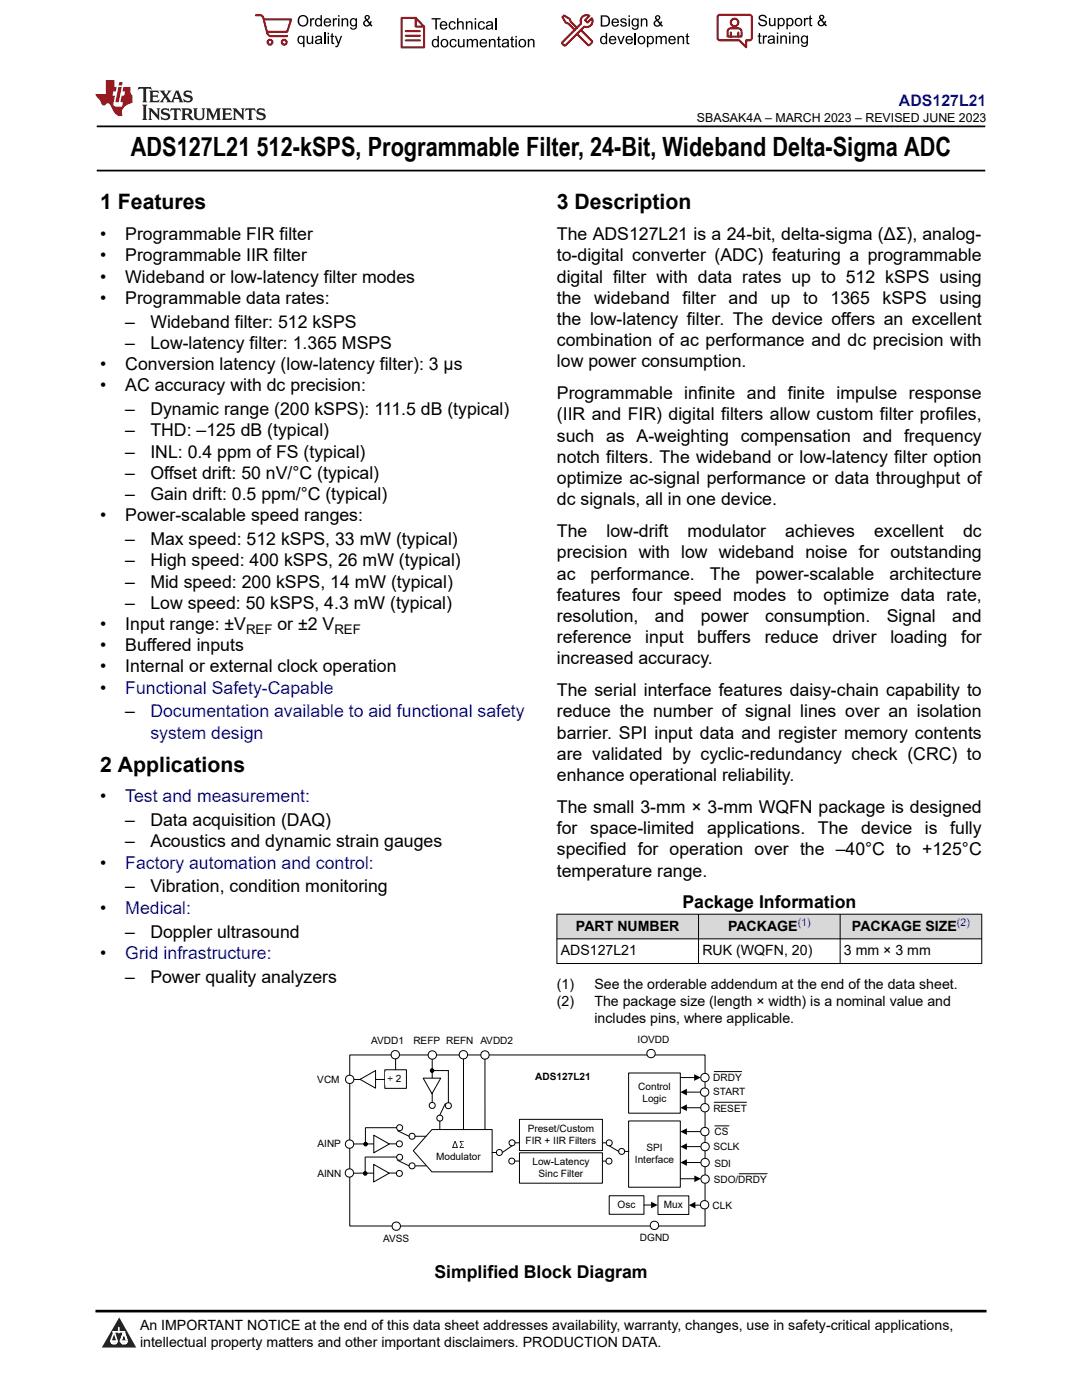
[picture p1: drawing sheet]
<svg xmlns="http://www.w3.org/2000/svg" width="216mm" height="279mm" viewBox="0 0 216 279" stroke-linecap="round" stroke-linejoin="round" font-family="sans-serif">
<defs><g id="words">
<text font-size="5.3" x="26.1" y="31.2">ADS127L21 512-kSPS, Programmable Filter, 24-Bit, Wideband Delta-Sigma ADC</text>
<g font-size="4.2">
<text x="20" y="41.8">1 Features</text>
<text x="111.1" y="41.8">3 Description</text>
<text x="20" y="154">2 Applications</text>
</g>
<g font-size="3.5">
<text x="20" y="47.9">•</text>
<text x="25" y="47.9">Programmable FIR filter</text>
<text x="111.1" y="47.9">The ADS127L21 is a 24-bit, delta-sigma (ΔΣ), analog-</text>
<text x="20" y="52.2">•</text>
<text x="25" y="52.2">Programmable IIR filter</text>
<text x="111.1" y="52.2">to-digital converter (ADC) featuring a programmable</text>
<text x="20" y="56.4">•</text>
<text x="25" y="56.4">Wideband or low-latency filter modes</text>
<text x="111.1" y="56.4">digital filter with data rates up to 512 kSPS using</text>
<text x="20" y="60.6">•</text>
<text x="25" y="60.6">Programmable data rates:</text>
<text x="25" y="65.4">–</text>
<text x="30" y="65.4">Wideband filter: 512 kSPS</text>
<text x="111.1" y="60.6">the</text>
<text x="111.1" y="64.9">the low-latency filter. The device offers an excellent</text>
<text x="118.6" y="60.6">wideband</text>
<text x="136.2" y="60.6">filter</text>
<text x="145.4" y="60.6">and</text>
<text x="153.8" y="60.6">up</text>
<text x="160.3" y="60.6">to</text>
<text x="165.7" y="60.6">1365</text>
<text x="176.1" y="60.6">kSPS</text>
<text x="187.5" y="60.6">using</text>
<text x="25" y="69.6">–</text>
<text x="30" y="69.6">Low-latency filter: 1.365 MSPS</text>
<text x="111.1" y="69.1">combination of ac performance and dc precision with</text>
<text x="20" y="73.9">•</text>
<text x="25" y="73.9">Conversion latency (low-latency filter): 3 µs</text>
<text x="111.1" y="73.3">low power consumption.</text>
<text x="20" y="78.1">•</text>
<text x="25" y="78.1">AC accuracy with dc precision:</text>
<text x="25" y="82.9">–</text>
<text x="30" y="82.9">Dynamic range (200 kSPS): 111.5 dB (typical)</text>
<text x="111.1" y="79.7">Programmable infinite and finite impulse response</text>
<text x="111.1" y="83.9">(IIR and FIR) digital filters allow custom filter profiles,</text>
<text x="25" y="87.1">–</text>
<text x="30" y="87.1">THD: –125 dB (typical)</text>
<text x="111.1" y="88.2">such as A-weighting compensation and frequency</text>
<text x="25" y="91.3">–</text>
<text x="25" y="95.6">–</text>
<text x="30" y="91.3">INL: 0.4 ppm of FS (typical)</text>
<text x="30" y="95.6">Offset drift: 50 nV/°C (typical)</text>
<text x="111.1" y="92.4">notch filters. The wideband or low-latency filter option</text>
<text x="25" y="99.8">–</text>
<text x="30" y="99.8">Gain drift: 0.5 ppm/°C (typical)</text>
<text x="111.1" y="96.6">optimize ac-signal performance or data throughput of</text>
<text x="111.1" y="100.9">dc signals, all in one device.</text>
<text x="20" y="104">•</text>
<text x="25" y="104">Power-scalable speed ranges:</text>
<text x="111.1" y="107.2">The</text>
<text x="121" y="107.2">low-drift</text>
<text x="137.2" y="107.2">modulator</text>
<text x="156.7" y="107.2">achieves</text>
<text x="174.4" y="107.2">excellent</text>
<text x="192.2" y="107.2">dc</text>
<text x="25" y="108.8">–</text>
<text x="25" y="113">–</text>
<text x="30" y="108.8">Max speed: 512 kSPS, 33 mW (typical)</text>
<text x="30" y="113">High speed: 400 kSPS, 26 mW (typical)</text>
<text x="111.1" y="111.4">precision with low wideband noise for outstanding</text>
<text x="25" y="117.3">–</text>
<text x="30" y="117.3">Mid speed: 200 kSPS, 14 mW (typical)</text>
<text x="111.1" y="119.9">features four speed modes to optimize data rate,</text>
<text x="111.1" y="115.7">ac</text>
<text x="117.9" y="115.7">performance.</text>
<text x="141.6" y="115.7">The</text>
<text x="150.7" y="115.7">power-scalable</text>
<text x="177.5" y="115.7">architecture</text>
<text x="20" y="125.7">•</text>
<text x="25" y="121.5">–</text>
<text x="25" y="125.7">Input range: ±V</text>
<text x="30" y="121.5">Low speed: 50 kSPS, 4.3 mW (typical)</text>
<text x="55.4" y="125.7">or ±2 V</text>
<text x="111.1" y="124.1">resolution,</text>
<text x="130.7" y="124.1">and</text>
<text x="139.8" y="124.1">power</text>
<text x="152.7" y="124.1">consumption.</text>
<text x="176.9" y="124.1">Signal</text>
<text x="190" y="124.1">and</text>
<text x="20" y="130">•</text>
<text x="25" y="130">Buffered inputs</text>
<text x="111.1" y="128.4">reference</text>
<text x="128.8" y="128.4">input</text>
<text x="139.1" y="128.4">buffers</text>
<text x="152.6" y="128.4">reduce</text>
<text x="166.1" y="128.4">driver</text>
<text x="177.7" y="128.4">loading</text>
<text x="191.8" y="128.4">for</text>
<text x="20" y="134.2">•</text>
<text x="25" y="134.2">Internal or external clock operation</text>
<text x="111.1" y="132.6">increased accuracy.</text>
<text x="20" y="138.4">•</text>
<text x="25" y="143.2">–</text>
<text x="111.1" y="139">The serial interface features daisy-chain capability to</text>
<text x="111.1" y="143.2">reduce the number of signal lines over an isolation</text>
<text x="111.1" y="147.4">barrier. SPI input data and register memory contents</text>
<text x="111.1" y="151.7">are validated by cyclic-redundancy check (CRC) to</text>
<text x="111.1" y="155.9">enhance operational reliability.</text>
<text x="20" y="160.1">•</text>
<text x="25" y="164.9">–</text>
<text x="30" y="164.9">Data acquisition (DAQ)</text>
<text x="111.1" y="162.2">The small 3-mm × 3-mm WQFN package is designed</text>
<text x="111.1" y="166.5">for</text>
<text x="117.8" y="166.5">space-limited</text>
<text x="141.1" y="166.5">applications.</text>
<text x="163.2" y="166.5">The</text>
<text x="171.8" y="166.5">device</text>
<text x="184.5" y="166.5">is</text>
<text x="189.6" y="166.5">fully</text>
<text x="20" y="173.3">•</text>
<text x="25" y="169.1">–</text>
<text x="30" y="169.1">Acoustics and dynamic strain gauges</text>
<text x="111.1" y="170.7">specified for operation over the –40°C to +125°C</text>
<text x="25" y="178.1">–</text>
<text x="30" y="178.1">Vibration, condition monitoring</text>
<text x="111.1" y="174.9">temperature range.</text>
<text x="20" y="182.3">•</text>
<text x="136.2" y="181.3">Package Information</text>
<text x="20" y="191.3">•</text>
<text x="25" y="187.1">–</text>
<text x="30" y="187.1">Doppler ultrasound</text>
<text x="25" y="196.1">–</text>
<text x="30" y="196.1">Power quality analyzers</text>
<text x="86.7" y="255">Simplified Block Diagram</text>
</g>
<g font-size="3.5" fill="#00f">
<text x="25" y="138.4">Functional Safety-Capable</text>
<text x="30" y="143.2">Documentation available to aid functional safety</text>
<text x="30" y="147.4">system design</text>
<text x="25" y="160.1">Test and measurement:</text>
<text x="25" y="173.3">Factory automation and control:</text>
<text x="25" y="182.3">Medical:</text>
<text x="25" y="191.3">Grid infrastructure:</text>
</g>
<text font-size="3.2" fill="#00f" x="179.4" y="21.1">ADS127L21</text>
<g font-size="2.8">
<text x="114.9" y="185.7">PART NUMBER</text>
<text x="145.3" y="185.7">PACKAGE</text>
<text x="170" y="185.7">PACKAGE SIZE</text>
<text x="111.9" y="190.6">ADS127L21</text>
<text x="140.2" y="190.6">RUK (WQFN, 20)</text>
<text x="168.4" y="190.6">3 mm × 3 mm</text>
<text x="111.1" y="197.4">(1)</text>
<text x="118.6" y="197.4">See the orderable addendum at the end of the data sheet.</text>
<text x="111.1" y="200.8">(2)</text>
<text x="118.6" y="200.8">The package size (length × width) is a nominal value and</text>
<text x="118.6" y="204.2">includes pins, where applicable.</text>
<text x="27.9" y="265.5">An IMPORTANT NOTICE at the end of this data sheet addresses availability, warranty, changes, use in safety-critical applications,</text>
<text x="27.9" y="268.9">intellectual property matters and other important disclaimers. PRODUCTION DATA.</text>
</g>
<g font-size="2.6">
<text x="49.1" y="126.4">REF</text>
<text x="66.7" y="126.4">REF</text>
</g>
<text font-size="2.5" x="139.1" y="24.3">SBASAK4A – MARCH 2023 – REVISED JUNE 2023</text>
<g font-size="2.1" fill="#00f">
<text x="159.2" y="184.8">(1)</text>
<text x="191" y="184.8">(2)</text>
</g>
<g font-size="2">
<text x="74.1" y="208.3">AVDD1</text>
<text x="82.5" y="208.3">REFP</text>
<text x="89" y="208.3">REFN</text>
<text x="95.8" y="208.3">AVDD2</text>
<text x="127.2" y="208.1">IOVDD</text>
<text x="77.3" y="216">÷ 2</text>
<text x="106.8" y="215.6">ADS127L21</text>
<text x="142.3" y="215.7">DRDY</text>
<text x="63.3" y="216.2">VCM</text>
<text x="127.4" y="217.5">Control</text>
<text x="128.2" y="220">Logic</text>
<text x="142.3" y="218.6">START</text>
<text x="142.3" y="221.8">RESET</text>
<text x="105.3" y="225.9">Preset/Custom</text>
<text x="142.6" y="226.4">CS</text>
<text x="63.4" y="228.9">AINP</text>
<text x="87" y="231.5">Modulator</text>
<text x="104.9" y="228.3">FIR + IIR Filters</text>
<text x="106.2" y="232.5">Low-Latency</text>
<text x="126.7" y="232.1">Interface</text>
<text x="129" y="229.7">SPI</text>
<text x="142.4" y="229.5">SCLK</text>
<text x="142.5" y="232.8">SDI</text>
<text x="63.3" y="234.9">AINN</text>
<text x="107.5" y="234.9">Sinc Filter</text>
<text x="142.4" y="236">SDO/DRDY</text>
<text x="123.2" y="241.1">Osc</text>
<text x="132.5" y="241.1">Mux</text>
<text x="142.2" y="241.2">CLK</text>
<text x="76.5" y="247.9">AVSS</text>
<text x="127.7" y="247.7">DGND</text>
</g>
</g></defs>
<path d="M19.3 25.2h177.3M19.3 34h177.3" fill="none" stroke="#000" stroke-width=".35"/>
<g fill="#d8d8d8">
<path d="M111.1 182.4h84.8v5h-84.8z" fill-rule="evenodd"/>
<path d="M111.2 182.5h28.1v4.8h-28.1z" fill-rule="evenodd"/>
<path d="M139.4 182.5h28.2v4.8h-28.2z" fill-rule="evenodd"/>
<path d="M167.7 182.5h28.1v4.8h-28.1z" fill-rule="evenodd"/>
</g>
<path d="M111.1 182.4h84.9M111.1 187.4h84.9M111.1 192.3h84.9M111.1 182.4v10M139.4 182.4v10M167.6 182.4v10M195.9 182.4v10" fill="none" stroke="#000" stroke-width=".2"/>
<path d="M69.8 210.5h70.9v34.2h-70.9z" fill-rule="evenodd" fill="#fff"/>
<path d="M69.8 210.5h70.9v34.2h-70.9zM135.4 235.2h3.3M137.1 228.8h2.8M137.1 225.8h2.7" fill="none" stroke="#000" stroke-width=".2"/>
<path d="M135.7 228.8l1.4-.6v1.3zM135.7 225.8l1.4-.6v1.3zM138.5 234.6l1.4 .6-1.4 .7z" fill="#000"/>
<g fill="#fff">
<path d="M62.6 227h5.7v2.5h-5.7z" fill-rule="evenodd"/>
<path d="M62.7 233h5.7v2.5h-5.7z" fill-rule="evenodd"/>
<path d="M142.1 227.4h6.6v2.5h-6.6z" fill-rule="evenodd"/>
<path d="M142.3 224.4h3.8v2.5h-3.8z" fill-rule="evenodd"/>
<path d="M95.5 206.2h7.4v2.5h-7.4z" fill-rule="evenodd"/>
<path d="M142.1 233.9h11.6v2.3h-11.6z" fill-rule="evenodd"/>
<path d="M142.3 230.7h4.6v2.3h-4.6z" fill-rule="evenodd"/>
</g>
<path d="M79.1 228.3h-8.9M142.6 224.7h2.8" fill="none" stroke="#000" stroke-width=".2"/>
<path d="M142 213.6h7.1v2.3h-7.1z" fill-rule="evenodd" fill="#fff"/>
<path d="M142.5 213.9h5.5" fill="none" stroke="#000" stroke-width=".2"/>
<g fill="#fff">
<path d="M125.7 245.9h9.9v2.5h-9.9z" fill-rule="evenodd"/>
<path d="M80.6 206.2h9.1v2.7h-9.1z" fill-rule="evenodd"/>
<path d="M88.3 206.2h6.9v2.7h-6.9z" fill-rule="evenodd"/>
</g>
<path d="M92.5 210v15.4" fill="none" stroke="#000" stroke-width=".2"/>
<g fill="#fff">
<path d="M125.4 206h10v2.5h-10z" fill-rule="evenodd"/>
<circle cx="69.8" cy="228.3" r=".84"/>
</g>
<circle cx="69.8" cy="228.3" r=".84" fill="none" stroke="#000" stroke-width=".2"/>
<circle cx="130.6" cy="244.5" r=".84" fill="#fff"/>
<circle cx="130.6" cy="244.5" r=".84" fill="none" stroke="#000" stroke-width=".2"/>
<circle cx="92.5" cy="210.5" r=".84" fill="#fff"/>
<g fill="none" stroke="#000" stroke-width=".2">
<path d="M137.1 218h2.7M137.1 232h2.8M138.8 240.5h1"/>
<circle cx="92.5" cy="210.5" r=".84"/>
</g>
<path d="M135.7 218l1.4-.7v1.3zM135.7 232l1.4-.7v1.4zM137.4 240.5l1.4-.6v1.3z" fill="#000"/>
<g fill="#fff">
<path d="M141.9 239.1h7.1v2.3h-7.1z" fill-rule="evenodd"/>
<path d="M73.7 206.2h7.5v2.5h-7.5z" fill-rule="evenodd"/>
<circle cx="140.7" cy="215.1" r=".84"/>
</g>
<circle cx="140.7" cy="215.1" r=".84" fill="none" stroke="#000" stroke-width=".2"/>
<circle cx="140.7" cy="235.3" r=".84" fill="#fff"/>
<circle cx="140.7" cy="235.3" r=".84" fill="none" stroke="#000" stroke-width=".2"/>
<circle cx="140.7" cy="232" r=".84" fill="#fff"/>
<circle cx="140.7" cy="232" r=".84" fill="none" stroke="#000" stroke-width=".2"/>
<circle cx="140.7" cy="228.8" r=".84" fill="#fff"/>
<circle cx="140.7" cy="228.8" r=".84" fill="none" stroke="#000" stroke-width=".2"/>
<circle cx="140.6" cy="225.8" r=".84" fill="#fff"/>
<circle cx="140.6" cy="225.8" r=".84" fill="none" stroke="#000" stroke-width=".2"/>
<circle cx="140.6" cy="240.4" r=".84" fill="#fff"/>
<circle cx="140.6" cy="240.4" r=".84" fill="none" stroke="#000" stroke-width=".2"/>
<circle cx="140.6" cy="218" r=".84" fill="#fff"/>
<circle cx="140.6" cy="218" r=".84" fill="none" stroke="#000" stroke-width=".2"/>
<circle cx="96.8" cy="210.5" r=".84" fill="#fff"/>
<circle cx="96.8" cy="210.5" r=".84" fill="none" stroke="#000" stroke-width=".2"/>
<path d="M74.6 226.6l3.1 1.7-3.1 1.8z" fill="#fff"/>
<path d="M74.6 226.6l3.1 1.7-3.1 1.8z" fill="none" stroke="#000" stroke-width=".2"/>
<path d="M131.3 238.7h6.1v3.7h-6.1z" fill-rule="evenodd" fill="#fff"/>
<path d="M131.3 238.7h6.1v3.7h-6.1z" fill="none" stroke="#000" stroke-width=".2"/>
<circle cx="129.9" cy="210.3" r=".84" fill="#fff"/>
<circle cx="129.9" cy="210.3" r=".84" fill="none" stroke="#000" stroke-width=".2"/>
<g fill="#fff">
<path d="M142 216.5h7.6v2.3h-7.6z" fill-rule="evenodd"/>
<path d="M125.4 223.7h10.3v13.2h-10.3z" fill-rule="evenodd"/>
</g>
<path d="M125.4 223.7h10.3v13.2h-10.3zM147.5 234.2h5.6" fill="none" stroke="#000" stroke-width=".2"/>
<path d="M62.1 214.3h6v2.5h-6z" fill-rule="evenodd" fill="#fff"/>
<path d="M135.4 215h3.2" fill="none" stroke="#000" stroke-width=".2"/>
<path d="M138.5 214.4l1.3 .6-1.3 .7z" fill="#000"/>
<path d="M73.3 245.8h11.7v3.1h-11.7z" fill-rule="evenodd" fill="#fff"/>
<path d="M137.1 221.1h2.7" fill="none" stroke="#000" stroke-width=".2"/>
<path d="M135.7 221.1l1.4-.7v1.3z" fill="#000"/>
<circle cx="140.7" cy="221.1" r=".84" fill="#fff"/>
<circle cx="140.7" cy="221.1" r=".84" fill="none" stroke="#000" stroke-width=".2"/>
<path d="M142.1 219.8h7.3v2.2h-7.3z" fill-rule="evenodd" fill="#fff"/>
<path d="M142.5 220h6.5" fill="none" stroke="#000" stroke-width=".2"/>
<circle cx="79.1" cy="244.7" r=".84" fill="#fff"/>
<circle cx="79.1" cy="244.7" r=".84" fill="none" stroke="#000" stroke-width=".2"/>
<path d="M121.6 238.6h6.9v3.7h-6.9z" fill-rule="evenodd" fill="#fff"/>
<path d="M121.6 238.6h6.9v3.7h-6.9zM130 240.5h-1.5" fill="none" stroke="#000" stroke-width=".2"/>
<path d="M129.9 239.8l1.3 .7-1.3 .6z" fill="#000"/>
<path d="M86.2 225.4h12v8.5h-12l-3.7-4.2z" fill-rule="evenodd" fill="#fff"/>
<path d="M86.2 225.4h12v8.5h-12l-3.7-4.2z" fill="none" stroke="#000" stroke-width=".2"/>
<path d="M103.7 230.1h16.5v6h-16.5z" fill-rule="evenodd" fill="#fff"/>
<path d="M103.7 230.1h16.5v6h-16.5z" fill="none" stroke="#000" stroke-width=".2"/>
<path d="M103.7 223.4h16.5v6.2h-16.5z" fill-rule="evenodd" fill="#fff"/>
<path d="M103.7 223.4h16.5v6.2h-16.5z" fill="none" stroke="#000" stroke-width=".2"/>
<path d="M125.4 214.1h10.3v8.1h-10.3z" fill-rule="evenodd" fill="#fff"/>
<path d="M76.8 215.4h-7.1M96.8 211.4v14M125.4 214.1h10.3v8.1h-10.3z" fill="none" stroke="#000" stroke-width=".2"/>
<path d="M76.8 213.5h4.3v3.7h-4.3z" fill-rule="evenodd" fill="#fff"/>
<path d="M76.8 213.5h4.3v3.7h-4.3z" fill="none" stroke="#000" stroke-width=".2"/>
<g fill="#fff">
<path d="M76.9 213.9h3.6v2.5h-3.6z" fill-rule="evenodd"/>
<circle cx="102.2" cy="228.1" r=".6"/>
</g>
<g fill="none" stroke="#000" stroke-width=".2">
<path d="M102.8 228.1h.9"/>
<circle cx="102.2" cy="228.1" r=".6"/>
</g>
<circle cx="102.1" cy="231.7" r=".6" fill="#fff"/>
<g fill="none" stroke="#000" stroke-width=".2">
<path d="M102.7 231.7h1"/>
<circle cx="102.1" cy="231.7" r=".6"/>
</g>
<circle cx="99.6" cy="230" r=".6" fill="#fff"/>
<g fill="none" stroke="#000" stroke-width=".2">
<path d="M98.2 230h.8M102.2 228.7l-2 1.3"/>
<circle cx="99.6" cy="230" r=".6"/>
</g>
<circle cx="79.7" cy="228.3" r=".6" fill="#fff"/>
<circle cx="79.7" cy="228.3" r=".6" fill="none" stroke="#000" stroke-width=".2"/>
<circle cx="79.7" cy="225.1" r=".6" fill="#fff"/>
<circle cx="79.7" cy="225.1" r=".6" fill="none" stroke="#000" stroke-width=".2"/>
<circle cx="82.2" cy="226.8" r=".6" fill="#fff"/>
<g fill="none" stroke="#000" stroke-width=".2">
<path d="M73 225.1h6.1M79.3 225.7l2.3 1.1"/>
<circle cx="82.2" cy="226.8" r=".6"/>
</g>
<path d="M71.8 215.4l3.1-1.7v3.5z" fill="#fff"/>
<path d="M71.8 215.4l3.1-1.7v3.5z" fill="none" stroke="#000" stroke-width=".2"/>
<circle cx="69.8" cy="215.4" r=".84" fill="#fff"/>
<g fill="none" stroke="#000" stroke-width=".2">
<path d="M72.9 225.1v3.3M82.8 226.8h2.2M82.8 232.7h2.2"/>
<circle cx="69.8" cy="215.4" r=".84"/>
</g>
<circle cx="72.9" cy="228.3" r=".35" fill="#000"/>
<circle cx="72.9" cy="228.3" r=".35" fill="none" stroke="#000" stroke-width=".21"/>
<circle cx="79.7" cy="234.2" r=".6" fill="#fff"/>
<circle cx="79.7" cy="234.2" r=".6" fill="none" stroke="#000" stroke-width=".2"/>
<circle cx="79.7" cy="231" r=".6" fill="#fff"/>
<circle cx="79.7" cy="231" r=".6" fill="none" stroke="#000" stroke-width=".2"/>
<circle cx="82.2" cy="232.7" r=".6" fill="#fff"/>
<g fill="none" stroke="#000" stroke-width=".2">
<path d="M79.1 234.1h-9.4M79.3 231.6l2.3 1.1"/>
<circle cx="82.2" cy="232.7" r=".6"/>
</g>
<path d="M74.6 232.4l3.1 1.7-3.1 1.8z" fill="#fff"/>
<path d="M72.9 231v3.3M72.9 230.9h6.2M74.6 232.4l3.1 1.7-3.1 1.8z" fill="none" stroke="#000" stroke-width=".2"/>
<circle cx="72.9" cy="234.2" r=".35" fill="#000"/>
<circle cx="72.9" cy="234.2" r=".35" fill="none" stroke="#000" stroke-width=".21"/>
<circle cx="69.7" cy="234.1" r=".84" fill="#fff"/>
<g fill="none" stroke="#000" stroke-width=".2">
<path d="M78.9 210.3v3.2"/>
<circle cx="69.7" cy="234.1" r=".84"/>
</g>
<circle cx="86.2" cy="220.6" r=".6" fill="#fff"/>
<circle cx="86.2" cy="220.6" r=".6" fill="none" stroke="#000" stroke-width=".2"/>
<circle cx="89.5" cy="220.7" r=".6" fill="#fff"/>
<circle cx="89.5" cy="220.7" r=".6" fill="none" stroke="#000" stroke-width=".2"/>
<circle cx="87.8" cy="223.1" r=".6" fill="#fff"/>
<g fill="none" stroke="#000" stroke-width=".2">
<path d="M86.2 210.3v9.7M87.8 223.7v1.7M88.9 220.3l-1.1 2.2"/>
<circle cx="87.8" cy="223.1" r=".6"/>
</g>
<path d="M84.4 215.2h3.5l-1.7 3.1z" fill="#fff"/>
<path d="M84.4 215.2h3.5l-1.7 3.1zM86.3 213.7h3.2M89.5 213.7v6.4" fill="none" stroke="#000" stroke-width=".2"/>
<circle cx="86.2" cy="213.7" r=".35" fill="#000"/>
<circle cx="86.2" cy="213.7" r=".35" fill="none" stroke="#000" stroke-width=".21"/>
<circle cx="86.3" cy="210.5" r=".84" fill="#fff"/>
<circle cx="86.3" cy="210.5" r=".84" fill="none" stroke="#000" stroke-width=".2"/>
<circle cx="78.9" cy="210.5" r=".84" fill="#fff"/>
<circle cx="78.9" cy="210.5" r=".84" fill="none" stroke="#000" stroke-width=".2"/>
<circle cx="121.5" cy="231.7" r=".6" fill="#fff"/>
<g fill="none" stroke="#000" stroke-width=".2">
<path d="M120.3 231.7h.6"/>
<circle cx="121.5" cy="231.7" r=".6"/>
</g>
<circle cx="121.6" cy="228.1" r=".6" fill="#fff"/>
<g fill="none" stroke="#000" stroke-width=".2">
<path d="M120.3 228.1h.7"/>
<circle cx="121.6" cy="228.1" r=".6"/>
</g>
<circle cx="124" cy="229.8" r=".6" fill="#fff"/>
<g fill="none" stroke="#000" stroke-width=".2">
<path d="M121.6 228.7l1.8 1.1M124.6 229.8h.9"/>
<circle cx="124" cy="229.8" r=".6"/>
</g>
<path d="M0 0h215.9v23.8h-215.9z" fill-rule="evenodd" fill="#fff"/>
<path d="M27.7 17.4l-.2 .6 .5-.3h.6v.1v2.2l-.2 .4h1l-.2-.4v-2.2v-.1h.5l.5 .3-.1-.6zM29.8 18.1l.2 .4v1.5l-.2 .4h1.9l.1-.6a1.08 1.08 0 0 1-1.3 .2v-.7h.6l.4 .2v-.6l-.4 .2h-.6v-.6l.2-.1a1 1 0 0 1 1 .2l-.1-.5zM31.8 18.1l1 1.1-1 1.2h.9l-.2-.2 .4-.7 .5 .7-.2 .2h1.6l-.2-.2 .1-.4h1l.1 .4-.1 .2h.9l-.2-.3-.8-2h-.5l-1 2.2-.8-1.1 .9-1.1h-.8l.2 .2-.5 .7-.3-.7 .1-.2zM35.2 18.5l.4 1h-.8zM36.8 18.2a.65 .65 0 0 0-.2 .7 .65 .65 0 0 0 .6 .5l.7 .2 .1 .2a.79 .79 0 0 1-.7 .4 .79 .79 0 0 1-.7-.5l.1 .7 .2-.1a.93 .93 0 0 0 1.1 .1 .93 .93 0 0 0 .4-1 1.46 1.46 0 0 0-1.2-.6l-.1-.3a1.09 1.09 0 0 1 1.2 .2l-.2-.6-.1 .1-.6-.2zM28.4 20.9l.2 .4v2.3l-.2 .3h1l-.2-.3v-2.3l.2-.4zM29.6 21.6l.2 .4v1.6l-.2 .3h.8l-.3-.3v-1.4l1.7 1.8v-2l.2-.4h-.8l.2 .2 .1 1.1-1.2-1.3zM32.3 21.8a.65 .65 0 0 0-.2 .7 .65 .65 0 0 0 .7 .4l.6 .2 .1 .2a.79 .79 0 0 1-.7 .4 .79 .79 0 0 1-.7-.5l.1 .7 .2-.1a.93 .93 0 0 0 1.1 .1 .93 .93 0 0 0 .4-.9 1.46 1.46 0 0 0-1.2-.6l-.1-.4a1.09 1.09 0 0 1 1.2 .2l-.2-.6-.1 .1-.6-.1zM34.1 21.6l-.1 .7a.63 .63 0 0 1 .7-.4l.1 1.7-.3 .3h1l-.2-.3v-1.7a.66 .66 0 0 1 .8 .4l-.1-.7zM36.2 21.6l.2 .4v1.6l-.2 .3h.9l-.2-.2v-.7h.5l.1 .2a.79 .79 0 0 0 1.2 .6l-1-.9a.61 .61 0 0 0 .6-.6 .61 .61 0 0 0-.5-.6zM36.9 21.9h.2a.47 .47 0 0 1 .5 .1 .47 .47 0 0 1 .1 .5l-.2 .2h-.6zM38.5 21.6l.2 .2a2.27 2.27 0 0 0 .4 2 1.04 1.04 0 0 0 1.7-.7v-1.3l.2-.2h-.8l.2 .4v1.1a.6 .6 0 0 1-.6 .6 .6 .6 0 0 1-.6-.6v-1.1l.3-.4zM41.1 21.6l.2 .4v1.6l-.2 .3h.7l-.2-.3v-1.5l.9 1.9 .8-1.9v1.5l-.2 .3h1l-.3-.3v-1.6l.3-.4h-.8l-.7 1.5-.7-1.5zM44.3 21.6l.2 .4v1.6l-.2 .3h1.9l.1-.5a1.09 1.09 0 0 1-1.3 .1v-.6h.6l.4 .1v-.6l-.4 .2h-.6v-.6l.2-.1a1.01 1.01 0 0 1 1 .3l-.1-.6zM46.4 21.6l.3 .4v1.6l-.3 .3h.8l-.2-.3v-1.4l1.6 1.8v-2l.2-.4h-.7l.2 .2v1.1l-1.2-1.3zM49 21.6l-.1 .7a.63 .63 0 0 1 .8-.4v1.7l-.3 .3h1l-.2-.3v-1.7a.66 .66 0 0 1 .8 .4l-.1-.7zM51.4 21.8a.65 .65 0 0 0-.2 .7 .65 .65 0 0 0 .6 .4l.6 .2 .2 .2a.79 .79 0 0 1-.8 .4 .79 .79 0 0 1-.6-.5l.1 .7 .2-.1a.93 .93 0 0 0 1 .1 .93 .93 0 0 0 .5-.9 1.46 1.46 0 0 0-1.3-.6l-.1-.4a1.09 1.09 0 0 1 1.3 .2l-.2-.6-.2 .1-.5-.1z" fill="#231f20"/>
<path d="M21.1 16v2.8h-2.1l.1 .3 .9 1a.95 .95 0 0 0 .9 .9 .59 .59 0 0 1 .6-.4 .59 .59 0 0 1 .5 .4l.4 .8a1.59 1.59 0 0 0 2.1 1.3 1.61 1.61 0 0 1 1-2.2l1-.4-.1-1.5a1.59 1.59 0 0 1-.4-1.6h-1.4l-.2 .9h.5l-.1 .8h-.5l-.2 1v.2l.4 .1-.2 .9h-.6a.73 .73 0 0 1-1.1-.7l.3-1.5h-.5l.2-.8h.5l.2-.9h-.5v-1.4zM23.6 17.4l-.6 3h.7l.6-3zM23.8 16.4l-.1 .7h.7l.1-.7z" fill="#ed1c24"/>
<g fill="#000">
<path d="M59.4 4.2a1.12 1.12 0 0 1 2.2 0 1.12 1.12 0 0 1-2.2 0zM59.9 3.5a.89 .89 0 0 0-.1 1.1 .89 .89 0 0 0 1.1 .4 .88 .88 0 0 0 .3-1.3 .88 .88 0 0 0-1.3-.2z" fill-rule="evenodd"/>
<path d="M59.5 7.3l.5-.2 .5 .3v-.3h.3v2.3h-.3v-.8a.74 .74 0 0 1-1 0 .74 .74 0 0 1-.1-1zM59.8 7.5a.57 .57 0 0 0-.2 .7 .57 .57 0 0 0 .8 .2 .57 .57 0 0 0 .1-.7 .57 .57 0 0 0-.7-.2z" fill-rule="evenodd"/>
<path d="M61.9 3.6h.2v.3l.2-.2 .3-.1 .2 .1-.1 .3a.36 .36 0 0 0-.5 0 .36 .36 0 0 0 0 .4v.9h-.3z" fill-rule="evenodd"/>
<path d="M61.2 7.1h.3v.9a.41 .41 0 0 0 .4 .6 .41 .41 0 0 0 .3-.6v-.9h.3v1.7h-.2v-.3a.58 .58 0 0 1-.7 .3 .58 .58 0 0 1-.4-.6z" fill-rule="evenodd"/>
<path d="M63 3.8l.5-.2 .5 .2v-.8h.2v2.3h-.2v-.2a.75 .75 0 0 1-1-.1 .75 .75 0 0 1-.1-1zM63.2 4a.57 .57 0 0 0-.1 .7 .57 .57 0 0 0 .8 .2 .57 .57 0 0 0 .1-.7 .57 .57 0 0 0-.8-.2z" fill-rule="evenodd"/>
<path d="M63 7.3a.74 .74 0 0 1 1-.1 .74 .74 0 0 1 .3 .9v.7h-.3v-.2a.57 .57 0 0 1-.8 .2 .57 .57 0 0 1-.2-.8l1-.3a.41 .41 0 0 0-.4-.4 .41 .41 0 0 0-.4 .4l-.3-.1zM63.2 8.2a.35 .35 0 0 0 .2 .5 .35 .35 0 0 0 .5-.3l.1-.4z" fill-rule="evenodd"/>
<path d="M65.4 6.5h.3v.3h-.3zM65.4 7.1h.3v1.7h-.3z" fill-rule="evenodd"/>
<path d="M64.8 3.8a.76 .76 0 0 1 .9-.1 .76 .76 0 0 1 .4 .8h-1.2a.47 .47 0 0 0 .3 .6 .47 .47 0 0 0 .6-.4l.3 .1a.82 .82 0 0 1-1.3 .3 .82 .82 0 0 1 0-1.3zM65 4l-.1 .3h.9l-.3-.4z" fill-rule="evenodd"/>
<path d="M66.4 3.6h.3v.3l.1-.2 .4-.1 .1 .1-.1 .3a.36 .36 0 0 0-.4 0 .36 .36 0 0 0-.1 .4v.9h-.3z" fill-rule="evenodd"/>
<path d="M66.1 6.7l.3-.1v.5h.3v.3h-.3v.9l.1 .2h.2v.3a.41 .41 0 0 1-.4-.1 .41 .41 0 0 1-.2-.4v-.9h-.2v-.3h.2z" fill-rule="evenodd"/>
<path d="M66.8 7.1h.3l.4 1.4 .5-1.4h.3l-.6 1.7a.57 .57 0 0 1-.8 .6v-.3a.37 .37 0 0 0 .5-.3z" fill-rule="evenodd"/>
<path d="M67.5 3h.2v.3h-.2zM67.5 3.6h.2v1.7h-.2z" fill-rule="evenodd"/>
<path d="M68.2 3.6h.2v.3a.58 .58 0 0 1 .7-.3 .58 .58 0 0 1 .4 .7v1h-.3v-1a.4 .4 0 0 0-.4-.5 .4 .4 0 0 0-.4 .6v.9h-.2z" fill-rule="evenodd"/>
<path d="M70 3.8l.5-.2 .5 .2v-.2h.2v1.5a.71 .71 0 0 1-.5 .8 .71 .71 0 0 1-.8-.5h.2a.46 .46 0 0 0 .6 .3 .46 .46 0 0 0 .3-.6 .78 .78 0 0 1-1.1-.2 .78 .78 0 0 1 .1-1.1zM70.2 4a.53 .53 0 0 0-.1 .8 .53 .53 0 0 0 .8 0 .54 .54 0 0 0 0-.7 .54 .54 0 0 0-.7-.1z" fill-rule="evenodd"/>
<path d="M72.9 3.1a.53 .53 0 0 1 .8 .1 .53 .53 0 0 1-.3 .8l.4 .5 .1-.3 .3 .1-.2 .5 .3 .3-.2 .2-.3-.3a.71 .71 0 0 1-1.2 .1 .71 .71 0 0 1 .4-1.1l-.3-.5zM73 3.5a.3 .3 0 0 0 .6 0 .3 .3 0 0 0-.6 0zM72.9 4.3a.45 .45 0 0 0 0 .7 .45 .45 0 0 0 .7-.2l-.5-.6z" fill-rule="evenodd"/>
<path d="M86.1 3.6h1.8v.3h-.7v2h-.3v-2h-.8z" fill-rule="evenodd"/>
<path d="M86.3 8l.5-.2 .5 .2v-.8h.3v2.2h-.3v-.2a.76 .76 0 0 1-1 0 .76 .76 0 0 1-.1-1zM86.6 8.1a.58 .58 0 0 0-.2 .8 .58 .58 0 0 0 .8 .2 .58 .58 0 0 0 .1-.8 .58 .58 0 0 0-.7-.2z" fill-rule="evenodd"/>
<path d="M88.2 7.9a.81 .81 0 0 1 1.1 .2 .81 .81 0 0 1-.2 1.1 .81 .81 0 0 1-1.1-.1l-.1-.8zM88.3 8.1a.57 .57 0 0 0 0 .9 .57 .57 0 0 0 .8 0 .57 .57 0 0 0 0-.8 .57 .57 0 0 0-.8-.1z" fill-rule="evenodd"/>
<path d="M88 4.4a.77 .77 0 0 1 .9-.1 .77 .77 0 0 1 .4 .8h-1.3a.48 .48 0 0 0 .4 .6 .48 .48 0 0 0 .6-.3h.3a.83 .83 0 0 1-1.3 .4 .83 .83 0 0 1 0-1.4zM88.2 4.6l-.2 .3h1l-.3-.4z" fill-rule="evenodd"/>
<path d="M89.7 4.4a.7 .7 0 0 1 1.2 .3l-.2 .1a.45 .45 0 0 0-.6-.3 .45 .45 0 0 0-.3 .6 .45 .45 0 0 0 .3 .6 .45 .45 0 0 0 .6-.4h.3a.76 .76 0 0 1-1.1 .6 .76 .76 0 0 1-.3-1.1z" fill-rule="evenodd"/>
<path d="M89.9 8a.7 .7 0 0 1 1.2 .3h-.3a.45 .45 0 0 0-.5-.3 .45 .45 0 0 0-.3 .6 .45 .45 0 0 0 .3 .6 .45 .45 0 0 0 .6-.4l.2 .1a.76 .76 0 0 1-1 .5 .76 .76 0 0 1-.4-1.1z" fill-rule="evenodd"/>
<path d="M91.2 3.6h.3v.8a.59 .59 0 0 1 .7-.2 .59 .59 0 0 1 .3 .7v1h-.2v-1a.4 .4 0 0 0-.5-.4 .4 .4 0 0 0-.3 .5v.9h-.3z" fill-rule="evenodd"/>
<path d="M91.4 7.8h.2v.9a.41 .41 0 0 0 .5 .5 .41 .41 0 0 0 .3-.5v-.9h.3v1.6h-.3v-.2a.58 .58 0 0 1-.7 .3 .58 .58 0 0 1-.3-.7z" fill-rule="evenodd"/>
<path d="M93 4.2h.2v.3a.59 .59 0 0 1 .7-.3 .59 .59 0 0 1 .4 .7v1h-.3v-1a.41 .41 0 0 0-.4-.5 .41 .41 0 0 0-.4 .6v.9h-.2z" fill-rule="evenodd"/>
<path d="M93.1 7.8h.3v.2a.56 .56 0 0 1 1 0 .54 .54 0 0 1 .6-.2 .54 .54 0 0 1 .4 .5v1.1h-.3v-1a.34 .34 0 0 0-.3-.4 .34 .34 0 0 0-.4 .3v1.1h-.3v-1a.38 .38 0 0 0-.5-.4 .38 .38 0 0 0-.2 .6v.8h-.3z" fill-rule="evenodd"/>
<path d="M94.7 3.6h.3v.3h-.3zM94.7 4.2h.3v1.7h-.3z" fill-rule="evenodd"/>
<path d="M95.5 4.4a.7 .7 0 0 1 1.3 .3l-.3 .1a.45 .45 0 0 0-.6-.3 .45 .45 0 0 0-.3 .6 .45 .45 0 0 0 .3 .6 .45 .45 0 0 0 .6-.4h.3a.76 .76 0 0 1-1.1 .6 .76 .76 0 0 1-.3-1.1z" fill-rule="evenodd"/>
<path d="M95.9 8a.77 .77 0 0 1 .9-.2 .77 .77 0 0 1 .4 .9h-1.2a.48 .48 0 0 0 .3 .5 .48 .48 0 0 0 .6-.3h.3a.83 .83 0 0 1-1.3 .4 .83 .83 0 0 1 0-1.3zM96.1 8.1l-.1 .4h.9l-.2-.5z" fill-rule="evenodd"/>
<path d="M97.5 7.8h.3v.2a.59 .59 0 0 1 .7-.2 .59 .59 0 0 1 .4 .6v1h-.3v-1a.41 .41 0 0 0-.5-.4 .41 .41 0 0 0-.3 .5v.9h-.3z" fill-rule="evenodd"/>
<path d="M97.1 4.4a.74 .74 0 0 1 1-.1 .74 .74 0 0 1 .3 .9v.7h-.3v-.2a.59 .59 0 0 1-.8 .2 .59 .59 0 0 1-.3-.8l1.1-.3a.42 .42 0 0 0-.4-.4 .42 .42 0 0 0-.5 .4l-.2-.1zM97.3 5.3a.36 .36 0 0 0 .2 .5 .36 .36 0 0 0 .5-.2l.1-.5z" fill-rule="evenodd"/>
<path d="M99.4 7.4l.2-.2v.6h.3v.2h-.3v1l.1 .2h.2l.1 .2a.41 .41 0 0 1-.5 0 .41 .41 0 0 1-.1-.4v-1h-.2v-.2h.2z" fill-rule="evenodd"/>
<path d="M100.3 8a.74 .74 0 0 1 .9-.2 .74 .74 0 0 1 .3 .9l.1 .7h-.3v-.2a.59 .59 0 0 1-.8 .3 .59 .59 0 0 1-.3-.8l1-.3a.42 .42 0 0 0-.3-.4 .42 .42 0 0 0-.5 .3h-.3zM100.5 8.8a.36 .36 0 0 0 .1 .5 .36 .36 0 0 0 .5-.2l.2-.5z" fill-rule="evenodd"/>
<path d="M102 7.4l.3-.2v.6h.3v.2h-.3v1l.1 .2h.2v.2a.41 .41 0 0 1-.5 0 .41 .41 0 0 1-.1-.4v-1h-.2v-.2h.2z" fill-rule="evenodd"/>
<path d="M102.8 7.2h.3v.3h-.3zM102.8 7.8h.3v1.6h-.3z" fill-rule="evenodd"/>
<path d="M103.7 7.9a.81 .81 0 0 1 1.1 .2 .81 .81 0 0 1-.1 1.1 .81 .81 0 0 1-1.2-.1v-.8zM103.9 8.1a.57 .57 0 0 0-.1 .9 .57 .57 0 0 0 .8 0 .57 .57 0 0 0 0-.8 .57 .57 0 0 0-.7-.1z" fill-rule="evenodd"/>
<path d="M105.3 7.8h.3v.2a.59 .59 0 0 1 .7-.2 .59 .59 0 0 1 .4 .6v1h-.3v-1a.41 .41 0 0 0-.5-.4 .41 .41 0 0 0-.3 .5v.9h-.3z" fill-rule="evenodd"/>
<path d="M119.9 3.1h.7a1.12 1.12 0 0 1 1.1 1.1 1.12 1.12 0 0 1-1 1.1h-.8zM120.2 3.3v1.7h.4a.86 .86 0 0 0 .8-.8 .86 .86 0 0 0-.8-.9z" fill-rule="evenodd"/>
<path d="M119.9 7.4l.5-.3 .5 .3v-.8h.2v2.2h-.2v-.2a.75 .75 0 0 1-1 0 .75 .75 0 0 1-.1-1zM120.1 7.5a.57 .57 0 0 0-.1 .8 .57 .57 0 0 0 .8 .2 .57 .57 0 0 0 .1-.8 .57 .57 0 0 0-.8-.2z" fill-rule="evenodd"/>
<path d="M121.7 7.4a.76 .76 0 0 1 .9-.2 .76 .76 0 0 1 .4 .9h-1.2a.47 .47 0 0 0 .3 .5 .47 .47 0 0 0 .6-.3h.3a.82 .82 0 0 1-1.3 .4 .82 .82 0 0 1 0-1.3zM121.9 7.5l-.1 .3h.9l-.3-.4z" fill-rule="evenodd"/>
<path d="M122.2 3.9a.76 .76 0 0 1 .9-.2 .76 .76 0 0 1 .4 .9h-1.2a.47 .47 0 0 0 .4 .5 .47 .47 0 0 0 .5-.3h.3a.82 .82 0 0 1-1.3 .4 .82 .82 0 0 1 0-1.3zM122.5 4l-.2 .3h.9l-.2-.4z" fill-rule="evenodd"/>
<path d="M123.9 3.8a.71 .71 0 0 1 1.1 .3h-.2a.32 .32 0 0 0-.4-.3 .32 .32 0 0 0-.3 .4h.1a.75 .75 0 0 1 .9 .8 .72 .72 0 0 1-.7 .3 .72 .72 0 0 1-.7-.5h.3a.36 .36 0 0 0 .4 .4 .36 .36 0 0 0 .3-.5 .8 .8 0 0 1-.9-.7z" fill-rule="evenodd"/>
<path d="M123.2 7.2h.3l.4 1.3 .5-1.3h.3l-.7 1.6h-.2z" fill-rule="evenodd"/>
<path d="M125.4 3.1h.3v.3h-.3zM125.4 3.7h.3v1.6h-.3z" fill-rule="evenodd"/>
<path d="M125 7.4a.76 .76 0 0 1 .9-.2 .76 .76 0 0 1 .4 .9h-1.2a.47 .47 0 0 0 .3 .5 .47 .47 0 0 0 .6-.3h.3a.82 .82 0 0 1-1.3 .4 .82 .82 0 0 1 0-1.3zM125.2 7.5l-.1 .3h.9l-.2-.4z" fill-rule="evenodd"/>
<path d="M126.2 3.9l.5-.3 .5 .3v-.2h.2v1.4a.71 .71 0 0 1-.5 .8 .71 .71 0 0 1-.8-.5l.2 .1a.46 .46 0 0 0 .6 .2 .46 .46 0 0 0 .3-.6 .78 .78 0 0 1-1.1-.1 .78 .78 0 0 1 .1-1.1zM126.4 4a.53 .53 0 0 0-.1 .8 .53 .53 0 0 0 .8 0 .54 .54 0 0 0 0-.7 .54 .54 0 0 0-.7-.1z" fill-rule="evenodd"/>
<path d="M127.5 7.3a.8 .8 0 0 1 1.1 .2 .8 .8 0 0 1-.1 1.1 .8 .8 0 0 1-1.2-.1v-.8zM127.7 7.5a.56 .56 0 0 0-.1 .9 .56 .56 0 0 0 .8-.1 .56 .56 0 0 0 0-.7 .56 .56 0 0 0-.7-.1z" fill-rule="evenodd"/>
<path d="M127.9 3.7h.2v.2a.58 .58 0 0 1 .7-.2 .58 .58 0 0 1 .4 .6v1h-.3v-1a.4 .4 0 0 0-.4-.4 .4 .4 0 0 0-.4 .5v.9h-.2z" fill-rule="evenodd"/>
<path d="M129.1 7.2h.2v.2a.72 .72 0 0 1 1-.1 .72 .72 0 0 1 .2 1 .64 .64 0 0 1-.5 .5 .64 .64 0 0 1-.6-.2v.8h-.3zM129.5 7.5a.56 .56 0 0 0-.2 .8 .56 .56 0 0 0 .8 .2 .56 .56 0 0 0 .1-.8 .56 .56 0 0 0-.7-.2z" fill-rule="evenodd"/>
<path d="M130.8 7.2h.3v.2a.55 .55 0 0 1 .9 0 .53 .53 0 0 1 .6-.3 .53 .53 0 0 1 .4 .6v1.1h-.2v-1a.34 .34 0 0 0-.3-.4 .34 .34 0 0 0-.4 .3v1.1h-.3v-1a.37 .37 0 0 0-.5-.4 .37 .37 0 0 0-.2 .6v.8h-.3z" fill-rule="evenodd"/>
<path d="M130.8 3.2a.53 .53 0 0 1 .9 .1 .53 .53 0 0 1-.4 .8l.4 .5 .2-.4 .2 .1-.2 .5 .4 .3-.2 .3-.3-.4a.71 .71 0 0 1-1.2 .1 .71 .71 0 0 1 .3-1.1l-.2-.5zM130.9 3.6a.3 .3 0 0 0 .6 0 .3 .3 0 0 0-.6 0zM130.9 4.3a.45 .45 0 0 0 0 .7 .45 .45 0 0 0 .7-.2l-.5-.6z" fill-rule="evenodd"/>
<path d="M133.6 7.4a.76 .76 0 0 1 .9-.2 .76 .76 0 0 1 .3 .9h-1.2a.47 .47 0 0 0 .4 .5 .47 .47 0 0 0 .6-.3h.2a.82 .82 0 0 1-1.2 .4 .82 .82 0 0 1 0-1.3zM133.8 7.5l-.2 .3h1l-.3-.4z" fill-rule="evenodd"/>
<path d="M135.2 7.2h.2v.2a.58 .58 0 0 1 .7-.2 .58 .58 0 0 1 .4 .6v1h-.3v-1a.4 .4 0 0 0-.4-.4 .4 .4 0 0 0-.3 .5v.9h-.3z" fill-rule="evenodd"/>
<path d="M137 6.8l.3-.2v.6h.2v.2h-.2v1v.2h.2l.1 .2a.41 .41 0 0 1-.5 0 .41 .41 0 0 1-.1-.5v-.9h-.2v-.2h.2z" fill-rule="evenodd"/>
<path d="M151.6 3.1a.88 .88 0 0 1 1.4 .5h-.3a.49 .49 0 0 0-.5-.5 .49 .49 0 0 0-.5 .6l.1 .1a1.06 1.06 0 0 1 1.2 1 .95 .95 0 0 1-.9 .4 .95 .95 0 0 1-.8-.7h.3a.58 .58 0 0 0 .6 .5 .58 .58 0 0 0 .5-.6l-.2-.1a.95 .95 0 0 1-1.1-.9z" fill-rule="evenodd"/>
<path d="M151.4 6.7l.3-.2v.6h.2v.2h-.2v1v.2h.2l.1 .2a.41 .41 0 0 1-.5 0 .41 .41 0 0 1-.1-.5v-.9h-.2v-.2h.2z" fill-rule="evenodd"/>
<path d="M152.2 7.1h.3v.2l.1-.2h.4h.1l-.1 .3a.36 .36 0 0 0-.4 0 .36 .36 0 0 0-.1 .5v.8h-.3z" fill-rule="evenodd"/>
<path d="M153.3 7.3a.74 .74 0 0 1 1-.2 .74 .74 0 0 1 .3 .9l.1 .7h-.3l-.1-.2a.57 .57 0 0 1-.8 .3 .57 .57 0 0 1-.1-.9l.9-.2a.41 .41 0 0 0-.4-.4 .41 .41 0 0 0-.4 .3h-.3zM153.5 8.1a.35 .35 0 0 0 .2 .5 .35 .35 0 0 0 .5-.2l.1-.5z" fill-rule="evenodd"/>
<path d="M153.4 3.6h.3v.9a.41 .41 0 0 0 .4 .5 .41 .41 0 0 0 .4-.5v-.9h.2v1.6h-.2v-.2a.58 .58 0 0 1-.7 .2 .58 .58 0 0 1-.4-.6z" fill-rule="evenodd"/>
<path d="M155 6.5h.3v.3h-.3zM155 7.1h.3v1.6h-.3z" fill-rule="evenodd"/>
<path d="M155.2 3.6h.2v.2a.72 .72 0 0 1 1-.1 .72 .72 0 0 1 .2 1 .64 .64 0 0 1-.5 .5 .64 .64 0 0 1-.6-.2v.8h-.3zM155.6 3.9a.56 .56 0 0 0-.2 .8 .56 .56 0 0 0 .8 .2 .56 .56 0 0 0 .1-.8 .56 .56 0 0 0-.7-.2z" fill-rule="evenodd"/>
<path d="M155.7 7.1h.3v.2a.58 .58 0 0 1 .7-.2 .58 .58 0 0 1 .3 .6v1h-.3v-1a.4 .4 0 0 0-.4-.4 .4 .4 0 0 0-.3 .5v.9h-.3z" fill-rule="evenodd"/>
<path d="M156.9 3.6h.3v.2a.72 .72 0 0 1 .9-.1 .72 .72 0 0 1 .2 1 .64 .64 0 0 1-.4 .5 .64 .64 0 0 1-.7-.2v.8h-.3zM157.3 3.9a.56 .56 0 0 0-.1 .8 .56 .56 0 0 0 .7 .2 .56 .56 0 0 0 .2-.8 .56 .56 0 0 0-.8-.2z" fill-rule="evenodd"/>
<path d="M157.4 6.5h.3v.3h-.3zM157.4 7.1h.3v1.6h-.3z" fill-rule="evenodd"/>
<path d="M158.1 7.1h.3v.2a.58 .58 0 0 1 .7-.2 .58 .58 0 0 1 .4 .6v1h-.3v-1a.4 .4 0 0 0-.5-.4 .4 .4 0 0 0-.3 .5v.9h-.3z" fill-rule="evenodd"/>
<path d="M158.8 3.7a.8 .8 0 0 1 1.1 .2 .8 .8 0 0 1-.1 1.1 .8 .8 0 0 1-1.1-.1l-.1-.8zM159 3.9a.56 .56 0 0 0-.1 .9 .56 .56 0 0 0 .9 0 .56 .56 0 0 0-.1-.8 .56 .56 0 0 0-.7-.1z" fill-rule="evenodd"/>
<path d="M160 7.3l.5-.2 .5 .2v-.2h.2v1.4a.71 .71 0 0 1-.5 .9 .71 .71 0 0 1-.9-.5h.3a.46 .46 0 0 0 .6 .2 .46 .46 0 0 0 .2-.6 .78 .78 0 0 1-1-.1 .78 .78 0 0 1 .1-1.1zM160.2 7.4a.53 .53 0 0 0-.1 .8 .53 .53 0 0 0 .8 0 .54 .54 0 0 0 0-.7 .54 .54 0 0 0-.7-.1z" fill-rule="evenodd"/>
<path d="M160.4 3.6h.3v.2l.1-.2h.4h.1l-.1 .3a.36 .36 0 0 0-.4 0 .36 .36 0 0 0-.1 .5v.8h-.3z" fill-rule="evenodd"/>
<path d="M161.5 3.2l.3-.2v.6h.3v.2h-.3v1v.2h.3v.2a.41 .41 0 0 1-.5 0 .41 .41 0 0 1-.1-.5v-.9h-.2v-.2h.2z" fill-rule="evenodd"/>
<path d="M163.6 3.1a.53 .53 0 0 1 .8 .1 .53 .53 0 0 1-.3 .8l.4 .5 .1-.3h.3l-.2 .5 .3 .3-.2 .3-.3-.3a.71 .71 0 0 1-1.2 .1 .71 .71 0 0 1 .4-1.2l-.3-.5zM163.7 3.5a.3 .3 0 0 0 .5 0 .3 .3 0 0 0-.5 0zM163.6 4.2a.45 .45 0 0 0 0 .8 .45 .45 0 0 0 .7-.3l-.5-.6z" fill-rule="evenodd"/>
</g>
<path d="M64.8 6.5v2.3M98.9 3.6v2.3M126.8 6.6v2.2" fill="none" stroke="#000" stroke-width=".28"/>
<g fill="none" stroke="#de0000" stroke-width=".42">
<path d="M51.1 3l1 .1a1.4 1.4 0 0 1 .6 1.2l.7 2.5a.95 .95 0 0 0 1.1 .4h2.8M52.7 3.9h5.4l-.8 2.4h-4M80.1 3.6h2.8v1.7h1.7v4.2h-4.5zM81 7.1h2.8M81 6.2h2.8M81 8.1h2.8M82.9 3.6l1.7 1.7M115.1 5.5l-1.3-1.2-.1-.5-1.2-.7-.3 .3 .7 1.1 .5 .2 1.3 1.3M115.9 6l2.2 2.2v.3l-.5 .5h-.3l-2.2-2.2zM115.9 6l.7-.7a1.19 1.19 0 0 0 1.3-.3 1.19 1.19 0 0 0 .2-1.4l-.9 .9-.4-.5 .8-.8a1.19 1.19 0 0 0-1.4 .1 1.19 1.19 0 0 0-.2 1.4l-3.8 3.7v.3l.3 .3h.3l2.3-2.2M143.2 3.2l.4-.2h6l.4 .2v4.4l-.2 .4-.9 .1v1.3l-1.4-1.3h-3.9l-.4-.3zM145.4 5.8l.4-.1h1.6a.61 .61 0 0 1 .6 .6v1h-2.8v-1z"/>
<path d="M145.8 6.5v.8M147.3 6.5v.8"/>
<circle cx="53.9" cy="8.4" r=".49"/>
<circle cx="56.7" cy="8.4" r=".49"/>
<circle cx="146.6" cy="4.5" r=".75"/>
</g>
<path d="M0 261.4h215.9v18h-215.9z" fill-rule="evenodd" fill="#fff"/>
<path d="M23.8 262.9l3.4 6h-6.9z" fill="#231f20"/>
<path d="M22.1 267.7h1.3l-.4 .5h-.3a.55 .55 0 0 1-.6-.5z" fill-rule="evenodd" fill="#fff"/>
<path d="M22.1 267.7h1.3l-.4 .5h-.3a.55 .55 0 0 1-.6-.5z" fill="none" stroke="#231f20" stroke-width=".34"/>
<path d="M22.1 267.7h1.3l-.4 .5h-.5zM22.6 265.8h.1M22.6 265.8h2.3zM23.7 265.9h.1M23.7 264.9v1zM24 267.7h.1" fill="none" stroke="#fff" stroke-width=".34"/>
<path d="M24.7 265.8l-.7 1.9z" fill="#fff"/>
<path d="M24.7 265.8l-.7 1.9z" fill="none" stroke="#fff" stroke-width=".34"/>
<path d="M24.7 265.8l.7 1.9z" fill="#fff"/>
<path d="M22.8 265.8l-.7 1.9zM22.8 265.8l.6 1.9zM24.7 265.8l.7 1.9zM25.3 267.7h.1" fill="none" stroke="#fff" stroke-width=".34"/>
<path d="M24.1 267.7h1.3a.65 .65 0 0 1-.6 .5 .65 .65 0 0 1-.7-.5z" fill-rule="evenodd" fill="#fff"/>
<path d="M24.1 267.7h1.3a.65 .65 0 0 1-.6 .5 .65 .65 0 0 1-.7-.5z" fill="none" stroke="#231f20" stroke-width=".34"/>
<path d="M24 267.7h.1M24.1 267.7h1.3l-.4 .5h-.5z" fill="none" stroke="#fff" stroke-width=".34"/>
<path d="M19 261.7h177.8" fill="none" stroke="#000" stroke-width=".53"/>
<use href="#words"/>
</svg>
